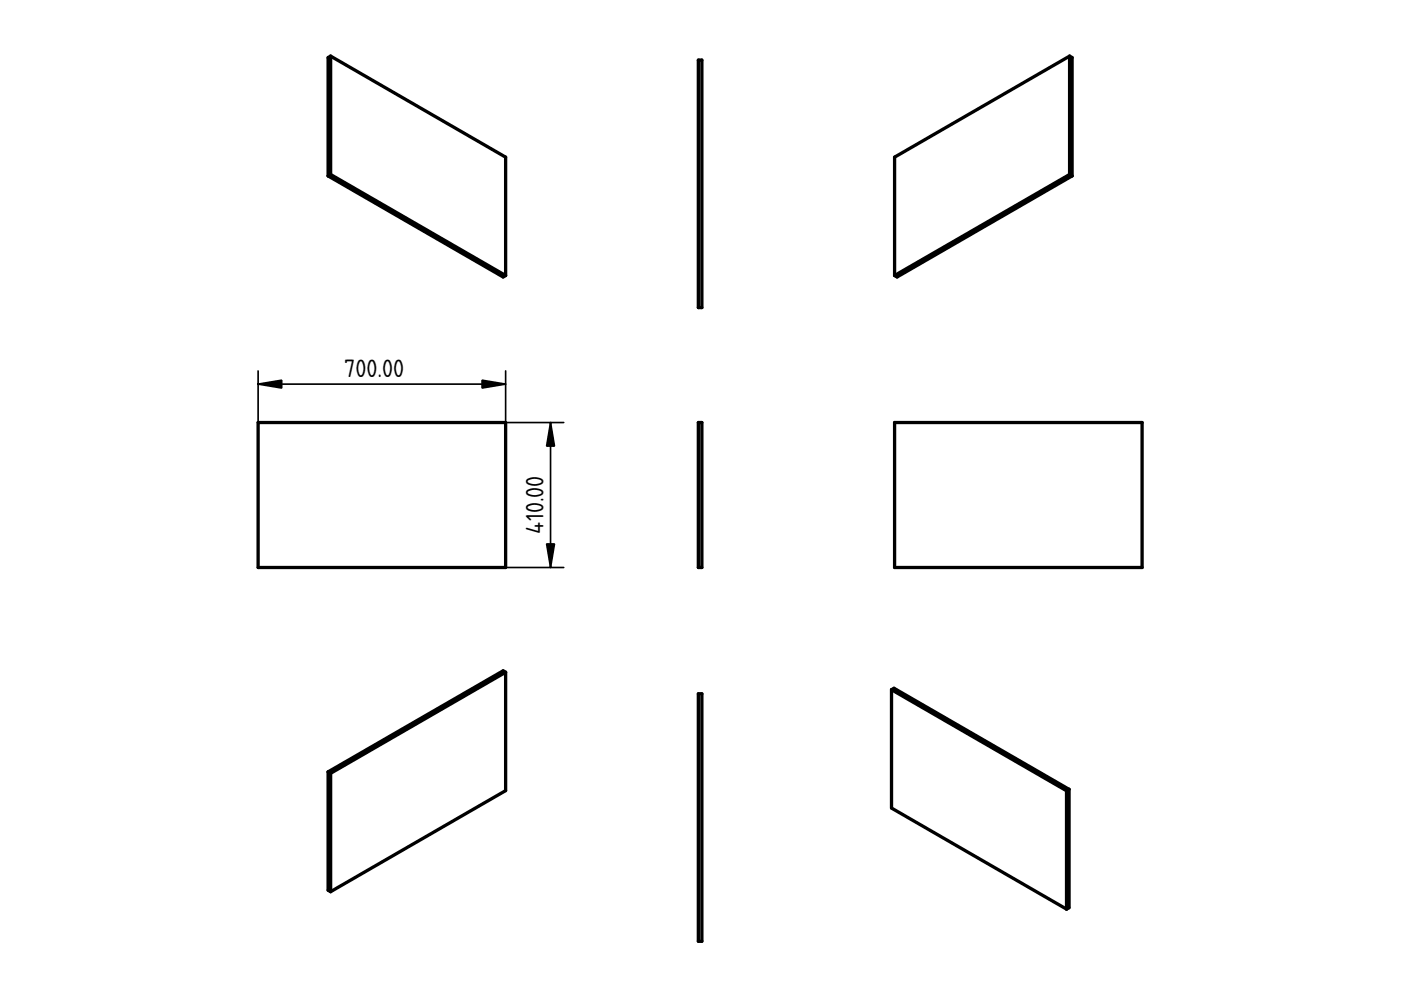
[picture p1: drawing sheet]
<svg xmlns="http://www.w3.org/2000/svg" width="297mm" height="210mm" viewBox="0 0 297 210" stroke-linecap="round" stroke-linejoin="round" font-family="sans-serif">
<defs><g id="words">
<g font-size="5">
<text x="73" y="79.9">700.00</text>
<text x="115.2" y="113.1" transform="rotate(-90 115.2 113.1)">410.00</text>
</g>
</g></defs>
<path d="M148.4 105h.1" fill="none" stroke="#000" stroke-width=".21"/>
<path d="M148.1 89.6h.7v30.7h-.7z" fill="none" stroke="#000" stroke-width=".7"/>
<path d="M54.7 89.6h52.5v30.7h-52.5z" fill-rule="evenodd" fill="#fff"/>
<path d="M81 105h.1" fill="none" stroke="#000" stroke-width=".21"/>
<path d="M54.7 89.6h52.5v30.7h-52.5z" fill="none" stroke="#000" stroke-width=".7"/>
<path d="M54.7 78.6v11M107.2 78.6v11h12.3M54.7 81.4h52.5M116.7 89.6v30.7M107.2 120.3h12.3" fill="none" stroke="#000" stroke-width=".35"/>
<path d="M54.7 81.4l5-.8v1.7zM102.2 80.6l5 .8-5 .9zM116.7 89.6l.9 5h-1.7zM115.9 115.3h1.7l-.9 5z" fill="#000" stroke="#000" stroke-width=".35"/>
<path d="M148.1 147.1h.7v52.5h-.7z" fill-rule="evenodd" fill="#fff"/>
<path d="M148.4 173.3h.1" fill="none" stroke="#000" stroke-width=".21"/>
<path d="M148.1 147.1h.7v52.5h-.7z" fill="none" stroke="#000" stroke-width=".7"/>
<path d="M189.7 89.6h52.4v30.7h-52.4z" fill-rule="evenodd" fill="#fff"/>
<path d="M215.9 105h.1" fill="none" stroke="#000" stroke-width=".21"/>
<path d="M189.7 89.6h52.4v30.7h-52.4z" fill="none" stroke="#000" stroke-width=".7"/>
<path d="M148.1 12.7h.7v52.5h-.7z" fill-rule="evenodd" fill="#fff"/>
<path d="M148.4 39h.1" fill="none" stroke="#000" stroke-width=".21"/>
<path d="M148.1 12.7h.7v52.5h-.7z" fill="none" stroke="#000" stroke-width=".7"/>
<path d="M189.7 33.3l37.1-21.4 .5 .3v25.1l-37.1 21.4-.5-.3z" fill-rule="evenodd" fill="#fff"/>
<path d="M208.5 35.3h.1" fill="none" stroke="#000" stroke-width=".21"/>
<path d="M189.7 33.3l37.1-21.4v25.1l-37.1 21.4z" fill-rule="evenodd" fill="#fff"/>
<path d="M208.5 35.3h.1" fill="none" stroke="#000" stroke-width=".21"/>
<g fill="#fff">
<path d="M189.7 58.4l37.1-21.4 .5 .3-37.1 21.4z" fill-rule="evenodd"/>
<path d="M226.8 11.9l.5 .3v25.1l-.5-.3z" fill-rule="evenodd"/>
</g>
<path d="M226.8 11.9l-37.1 21.4v25.1M226.8 11.9l.5 .3v25.1M226.8 11.9v25.1M226.8 37l-37.1 21.4M226.8 37l.5 .3M227.3 37.3l-37.1 21.4-.5-.3" fill="none" stroke="#000" stroke-width=".7"/>
<path d="M69.6 163.7l37.1-21.5 .5 .3v25.1l-37.1 21.5-.5-.4z" fill-rule="evenodd" fill="#fff"/>
<path d="M88.4 165.6h.1" fill="none" stroke="#000" stroke-width=".21"/>
<path d="M70.1 164l37.1-21.5v25.1l-37.1 21.5z" fill-rule="evenodd" fill="#fff"/>
<path d="M88.4 165.6h.1" fill="none" stroke="#000" stroke-width=".21"/>
<g fill="#fff">
<path d="M69.6 163.7l37.1-21.5 .5 .3-37.1 21.5z" fill-rule="evenodd"/>
<path d="M69.6 163.7l.5 .3v25.1l-.5-.4z" fill-rule="evenodd"/>
</g>
<path d="M107.2 142.5l-.5-.3-37.1 21.5M107.2 142.5l-37.1 21.5M107.2 142.5v25.1l-37.1 21.5M69.6 163.7l.5 .3M69.6 163.7v25l.5 .4M70.1 164v25.1" fill="none" stroke="#000" stroke-width=".7"/>
<path d="M189 146.2l.5-.3 37.2 21.5v25l-.6 .4-37.1-21.5z" fill-rule="evenodd" fill="#fff"/>
<path d="M207.8 169.3h.1" fill="none" stroke="#000" stroke-width=".21"/>
<path d="M189 146.2l37.1 21.5v25.1l-37.1-21.5z" fill-rule="evenodd" fill="#fff"/>
<path d="M207.8 169.3h.1" fill="none" stroke="#000" stroke-width=".21"/>
<g fill="#fff">
<path d="M189 146.2l.5-.3 37.2 21.5-.6 .3z" fill-rule="evenodd"/>
<path d="M226.1 167.7l.6-.3v25l-.6 .4z" fill-rule="evenodd"/>
</g>
<path d="M189 146.2l37.1 21.5M189 146.2l.5-.3 37.2 21.5M189 146.2v25.1l37.1 21.5M226.1 167.7v25.1M226.7 167.4l-.6 .3M226.7 167.4v25l-.6 .4" fill="none" stroke="#000" stroke-width=".7"/>
<path d="M69.6 12.2l.5-.3 37.1 21.4v25.1l-.5 .3-37.1-21.4z" fill-rule="evenodd" fill="#fff"/>
<path d="M88.4 35.3h.1" fill="none" stroke="#000" stroke-width=".21"/>
<path d="M70.1 11.9l37.1 21.4v25.1l-37.1-21.4z" fill-rule="evenodd" fill="#fff"/>
<path d="M88.4 35.3h.1" fill="none" stroke="#000" stroke-width=".21"/>
<g fill="#fff">
<path d="M69.6 37.3l.5-.3 37.1 21.4-.5 .3z" fill-rule="evenodd"/>
<path d="M69.6 12.2l.5-.3v25.1l-.5 .3z" fill-rule="evenodd"/>
</g>
<path d="M70.1 11.9l37.1 21.4v25.1M70.1 11.9l-.5 .3v25.1M70.1 11.9v25.1M69.6 37.3l37.1 21.4 .5-.3M70.1 37l37.1 21.4M70.1 37l-.5 .3" fill="none" stroke="#000" stroke-width=".7"/>
<use href="#words"/>
</svg>
